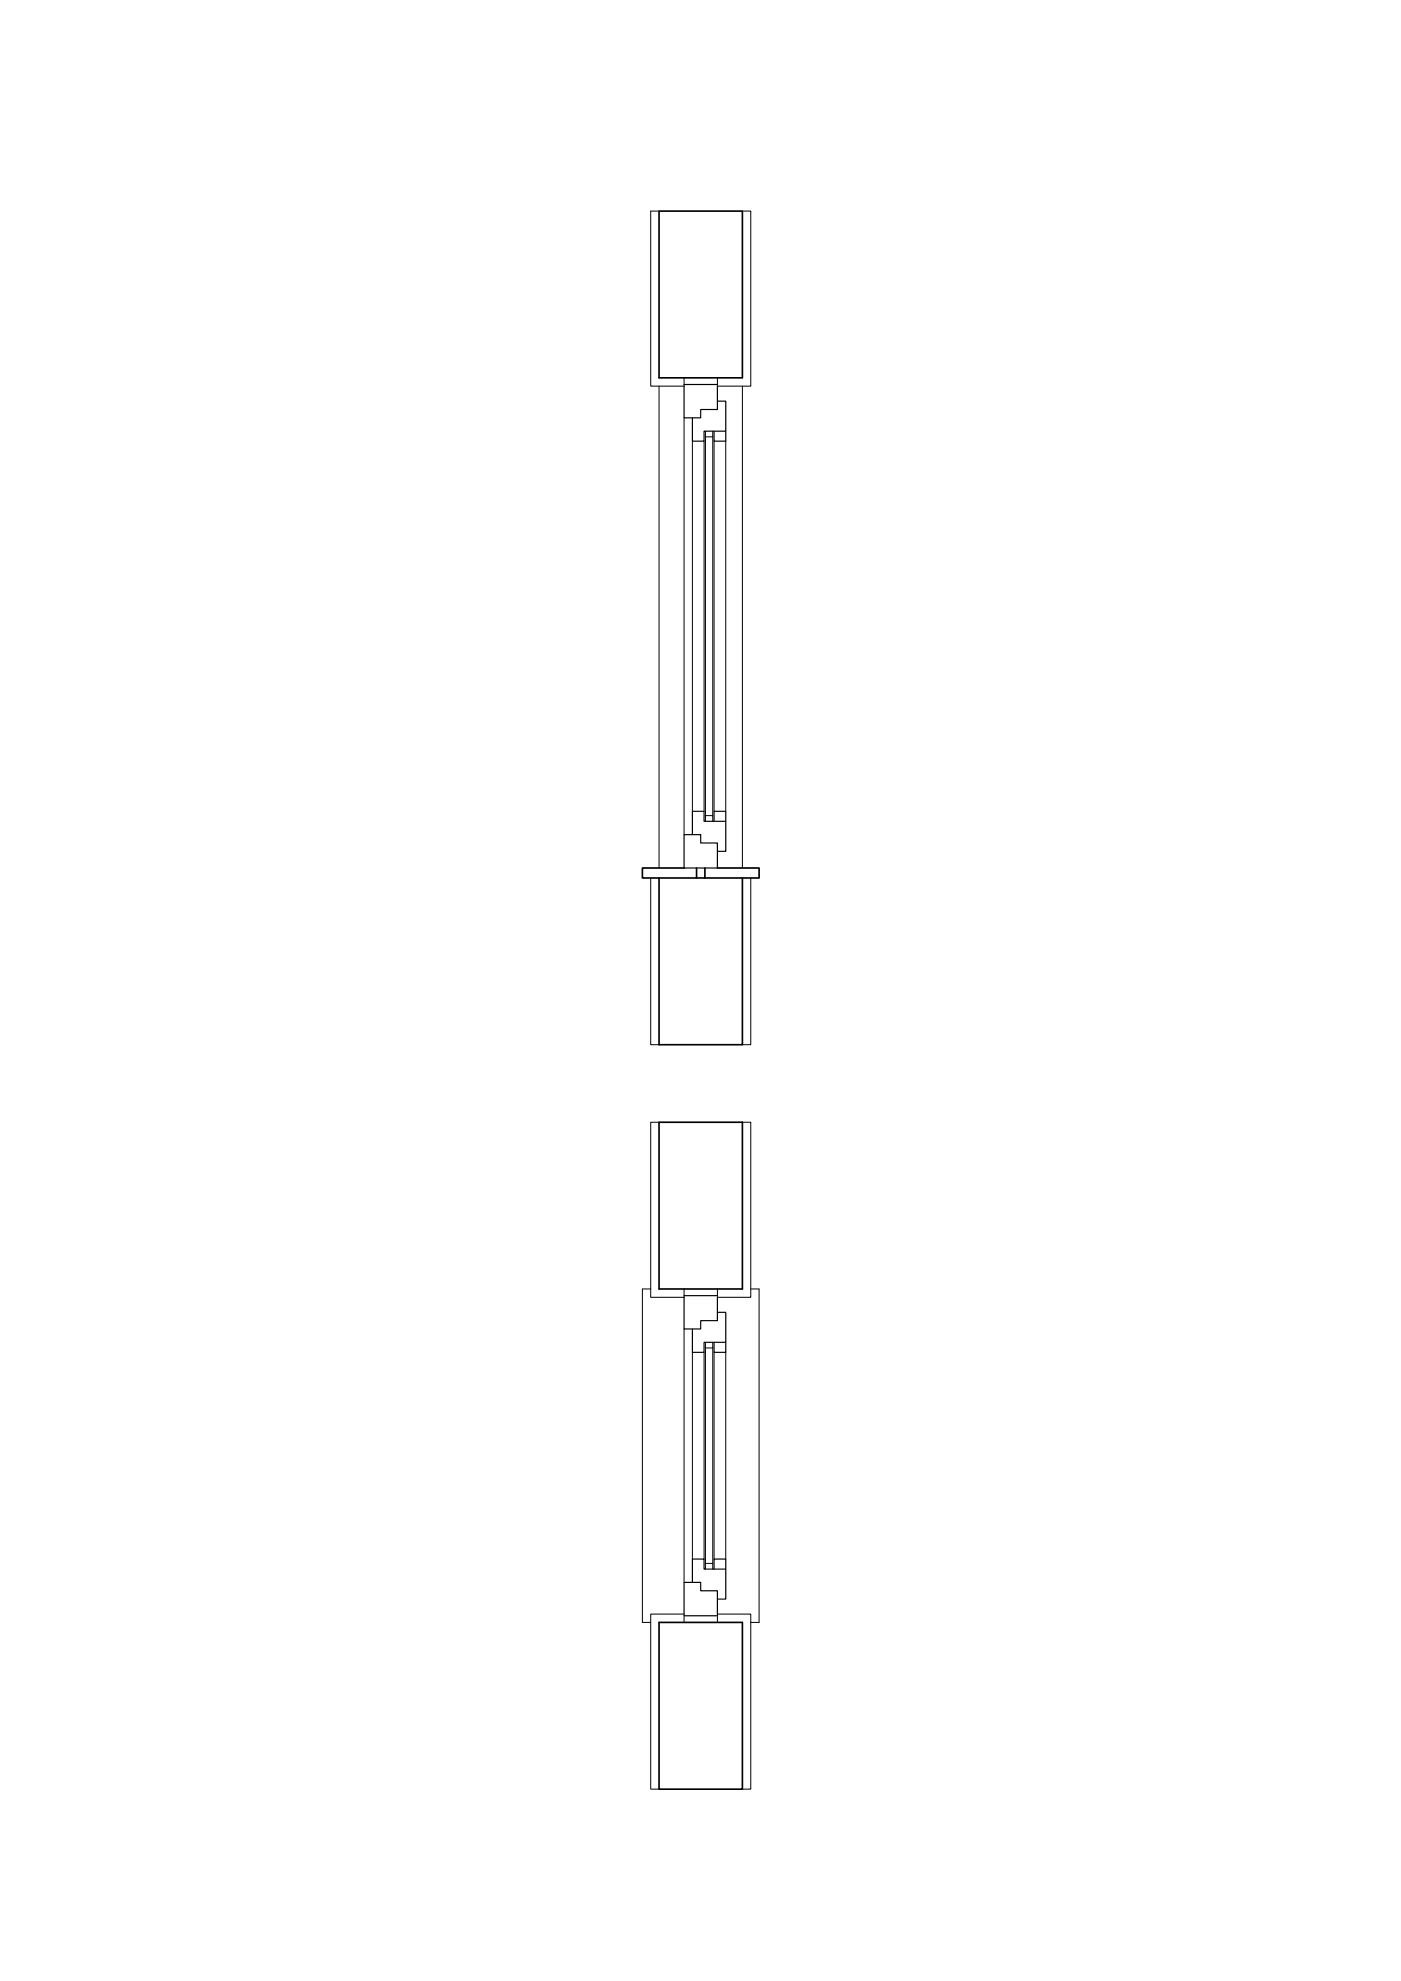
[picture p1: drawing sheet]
<svg xmlns="http://www.w3.org/2000/svg" width="420mm" height="594mm" viewBox="0 0 420 594" stroke-linecap="round" stroke-linejoin="round" font-family="sans-serif">
<!-- layer: A-WALL-FULL -->
<path d="M197.6 63.3h25v50h-25zM197.6 263.3v50h25v-50M197.6 263.3h25M205.2 260.3h-12.5v3h4.9M208.9 260.3v3M211.4 260.3v3M215.2 260.3h12.5v3h-5.1M197.6 336.5h25v50.1h-25zM197.6 486.5h25v50.1h-25z" fill="none" stroke="#000" stroke-width=".5"/>
<!-- layer: pryeccionines -->
<path d="M195.1 63.3h2.5M197.6 115.8v144.5M222.6 115.8v144.5M205.2 125.3v125M207.6 132.3v111M217.6 132.3v111M195.1 386.6h-2.4v99.9h2.4M205.2 398.5v76M225.2 386.6h2.5v99.9h-2.5M207.6 405.5v62M217.6 405.5v62" fill="none" stroke="#000" stroke-width=".3"/>
<!-- layer: seccionfina -->
<g fill="none" stroke="#000" stroke-width=".3">
<path d="M195.1 63.3v52.5h10.1v-2.5M222.6 63.3h2.6v52.5h-10v-2.5M211.2 132.3v111M211.6 129.3v1.7h2.2v-1.7M211.6 131v113.6M213.8 131v113.6M214.1 132.3v111M211.6 246.3v-1.7h2.2v1.7M195.1 263.3v50h2.5M225.2 263.3v50h-2.6M197.6 336.5h-2.5v52.6h10.1v-2.5M222.6 336.5h2.6v52.6h-10v-2.5"/>
<path d="M211.2 405.5v62M211.6 402.5v1.7h2.2v-1.7M211.6 404.2v64.6M213.8 404.2v64.6M214.1 405.5v62M211.6 470.6v-1.8h2.2v1.8M205.2 486.5v-2.5h-10.1v52.6h2.5M215.2 486.5v-2.5h10v52.6h-2.6"/>
</g>
<!-- layer: sezionetelaio -->
<g fill="none" stroke="#000" stroke-width=".35">
<path d="M205.2 115.8v9.5h4.9v-2.5h5.1v-7M205.2 115.3h10M214.1 129.3v3h3.5v-3M215.2 120.3h2.4v9h-6.4v3h-3.6v-7M205.2 250.3h4.9v2.5h5.1v7.5h-10zM207.6 250.3v-7h3.6v3h6.4v9h-2.4M214.1 246.3v-3h3.5v3M205.2 389.1v9.4h4.9v-2.5h5.1v-6.9M205.2 388.6h10M215.2 393.5h2.4v9h-6.4v3h-3.6v-7M214.1 402.5v3h3.5v-3M207.6 474.5v-7h3.6v3.1h6.4v8.9h-2.4"/>
<path d="M214.1 470.6v-3.1h3.5v3.1M205.2 484v-9.5h4.9v2.6h5.1v6.9M205.2 484.5h10"/>
</g>
</svg>
